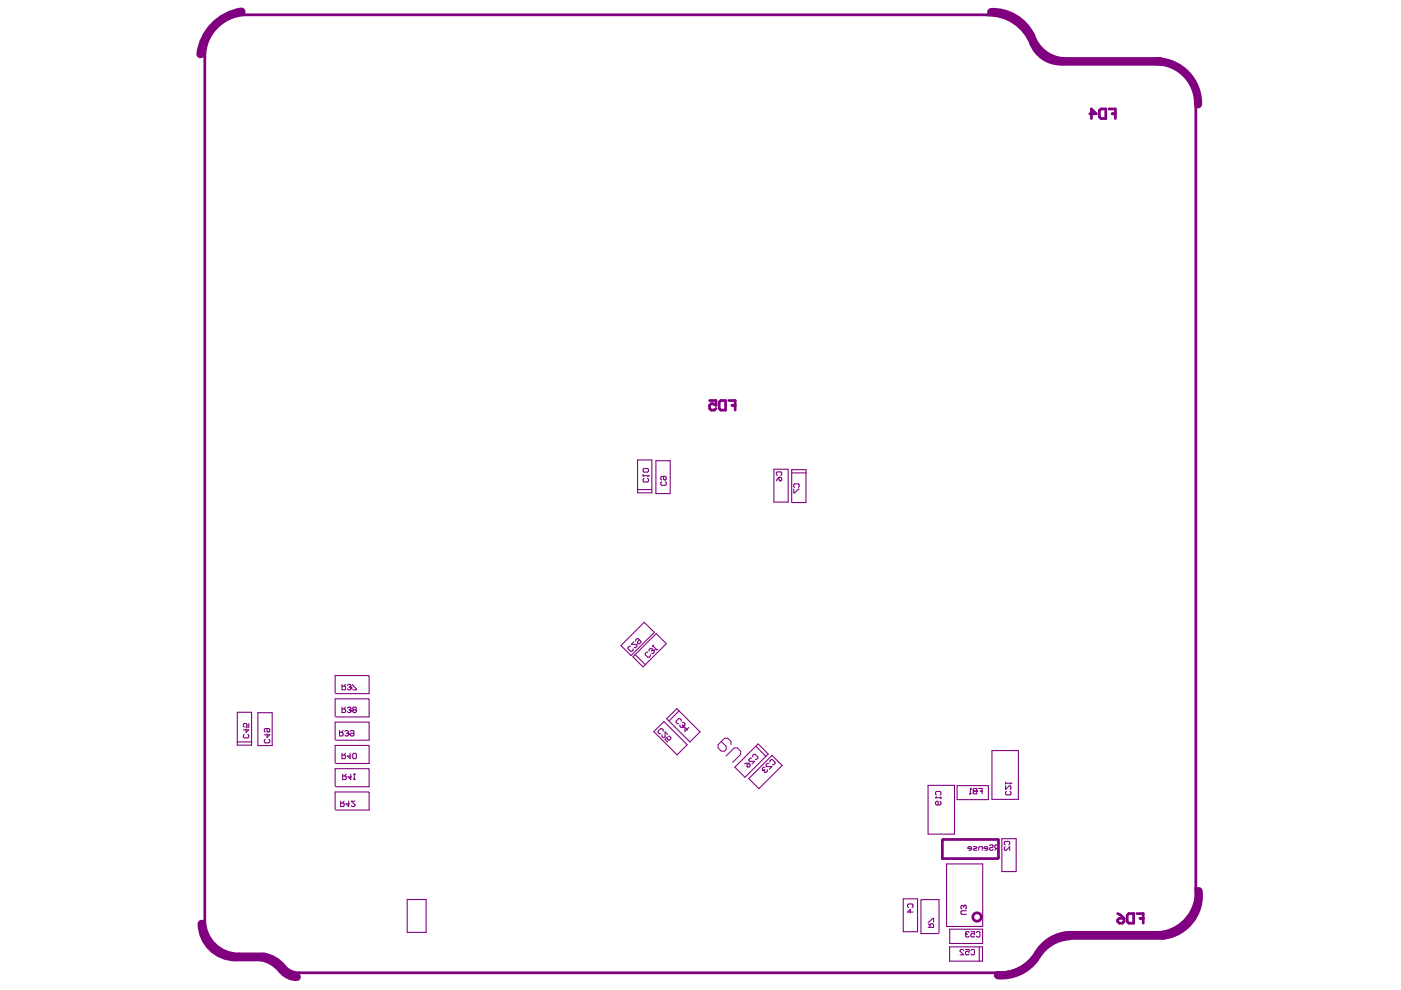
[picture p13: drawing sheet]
<svg xmlns="http://www.w3.org/2000/svg" width="297mm" height="210mm" viewBox="0 0 297 210" stroke-linecap="round" stroke-linejoin="round" font-family="sans-serif">
<g fill="none" stroke="#800080" stroke-width=".23">
<path d="M135.2 97.5h3v7h-3zM136.4 99.5l.1-.2h.8l.2 .2v.4l-.2 .2h-.8l-.1-.2zM139.1 97.7h3v7h-3zM164.1 99.5h3v7h-3zM167.9 99.6h3v6.9h-3zM135.1 103.8h3.1M136.4 100.7v.4M136.4 100.9h1.1M136.5 101.4l-.1 .2v.4l.1 .2h.8l.2-.2v-.4l-.2-.2M137.5 100.9h.1M137.5 100.9l-.2 .2M140.3 102.1l-.2 .2v.4l.2 .2h.8l.1-.2v-.4l-.1-.2"/>
<path d="M140.7 101v.6l.2 .2 .3-.2v-.4l-.1-.2h-.8l-.2 .2v.4l.2 .2M164.8 100.8l-.2-.2v-.4l.2-.1h.7l.2 .1v.4l-.2 .2M165.2 101.2h.3l.2 .2v.4l-.2 .2-.3-.2zM165.2 101.2l-.6 .8M167.9 100.3h3M168.3 103.7v.8l1.1-.8M168.5 103.3l-.2-.1v-.4l.2-.2h.7l.2 .2v.4l-.2 .1M131.7 136.9l4.9-5 2.1 2.2-4.9 4.9zM133.7 137h-.3l-.2 .3v.3l.5 .5h.3l.2-.3v-.2M134.2 139.3l4.9-5 2.2 2.2-5 4.9zM134.4 136.1l-.6 .5h1.1l.1 .2v.2l-.2 .3h-.3M134.6 138.7l2.2 2.2"/>
<path d="M135.6 135.7l-.4 .4v.3l.4 .1 .3-.3v-.3l-.6-.5h-.3l-.2 .3v.2M137.3 138.3h-.2l-.3 .3v.2l.5 .6h.3l.3-.3v-.3M138.3 137.9l-.1-.4h-.3l-.3 .2v.3M138.3 137.9h.3M138.3 137.9l-.1 .1M138.4 136.9l.8 .8M138.6 137.9h.1M138.6 137.9l.1 .4-.3 .3h-.2M138.6 136.8l-.3 .3M139 137.7h.2M139.2 137.7h.1M50.3 157.3h3"/>
<path d="M50.3 151h3v7h-3zM51.8 155.7l-.2 .2v.4l.2 .1h.8l.1-.1v-.4l-.1-.2M52.2 154.5v.8l.5-.6h-1.1M52.7 153.4v.8h-.5l.2-.6-.2-.2h-.4l-.2 .2v.4l.2 .2M54.7 151.1h3v7h-3zM56.2 156.7l-.1 .2v.4l.1 .2h.8l.2-.2v-.4l-.2-.2M56.6 154.5v.5l.2 .2 .4-.2v-.3l-.2-.2h-.8l-.1 .2v.3l.1 .2M56.6 155.6v.8l.6-.6h-1.1M71.1 147v-3.8h7l.2 .2v3.7h-7.1M71.1 151.9v-3.7h7l.2 .1v3.7h-7.1M71.1 156.8v-3.7h7l.2 .1v3.7h-7.1M72 154.9v1.1h.6l.1-.2v-.3l-.1-.2h-.6"/>
<path d="M72.5 145.1v1.2h.6l.2-.2v-.4l-.2-.2h-.6M72.5 149.9v1.2h.6l.2-.2v-.4l-.2-.2h-.6M72.5 159.7v1.2h.6l.2-.2v-.4l-.2-.2h-.6M72.7 154.9l-.3 .4M73.1 155.1l.2-.2h.4l.2 .2-.2 .4M73.3 159.7l-.4 .4M73.3 149.9l-.4 .4M73.3 145.1l-.4 .4M73.5 155.5h.2M73.7 145.3l.1-.2h.4l.2 .2-.2 .4M73.7 150.1l.1-.2h.4l.2 .2-.2 .4M73.7 155.5l.2 .2"/>
<path d="M73.9 155.7h.1M73.9 155.7l-.2 .3h-.4l-.2-.2M74 150.5h.2M74 145.7h.2M74.2 159.7v1.2l-.5-.6h.7M74.2 150.5l.2 .2M74.2 145.7l.2 .2M74.3 155.1l.2-.2h.3l.2 .2v.7l-.2 .2h-.3l-.2-.3 .2-.2h.5M74.4 150.7h.1M74.4 145.9h.1M74.4 150.7l-.2 .4h-.4l-.1-.2M74.4 145.9l-.2 .4h-.4l-.1-.2"/>
<path d="M74.8 159.9l.2-.2h.4l.2 .2v.8l-.2 .2h-.4l-.2-.2zM74.8 145.1v.2l.8 .8v.2h-.8M75 150.5l-.2-.2 .2-.4h.4l.2 .2-.2 .4M75 150.5l-.2 .2 .2 .4h.4l.2-.2-.2-.4M75 150.5h.4M138.6 155.1l2.2-2.1 4.9 4.9-2.1 2.2zM140.6 155v-.2l-.3-.3h-.2l-.6 .5v.3l.3 .3h.3M141.3 152.4l2.2-2.2 4.9 5-2.1 2.1zM141.5 155.7l-.5-.5v1l-.4 .2-.3-.3v-.3M141.7 156.1h.3l.2 .3v.2l-.2 .3h-.3l-.3-.5-.4 .4 .5 .5M144 150.7l-2.1 2.1M144.2 153.7v.3l.2 .2 .4-.1"/>
<path d="M144.4 152.9v-.3l-.2-.2h-.3l-.6 .5v.3l.3 .2h.3M144.7 153.2h.3l.2 .2-.1 .4h-.3M144.7 153.7l.1 .1M144.8 154.1h.1M144.8 153.8v.3M146 154.2l-.8 .8v-.8l.6 .6M160.3 158.3l2.1 2.1M71.1 161.8v-3.8h7l.2 .2v3.7h-7.1M71.1 166.7v-3.7h7l.2 .1v3.7h-7.1M71.1 171.6v-3.7h7l.2 .1v3.7h-7.1M72.2 169.9v1.1h.6l.2-.2v-.4l-.2-.2h-.6M72.6 164.1v1.2h.6l.2-.2v-.4l-.2-.2h-.6"/>
<path d="M73 169.9l-.4 .3M73.4 164.1l-.4 .4M73.9 169.9v1.1l-.5-.6h.7M74.4 164.1v1.2l-.6-.6h.8M74.9 164.1h.4M74.9 165.1l.2 .2M75.1 165.3h.1M75.1 164.1v1.2M75.3 169.9h-.8l.8 .7v.2l-.2 .2h-.4l-.2-.2M155.8 162.7l4.9-5 2.2 2.2-5 4.9zM158.4 162.2l.4-.4 .3 .3v.3l-.3 .2h-.3zM158.8 165.1l4.9-4.9 2.1 2.1-4.9 4.9z"/>
<path d="M158.8 161.8l-1 .2M159.3 160.7h-.2l-.3 .3v.3l.1 .1h1.1l-.5 .6M159.6 160.5v-.3l.3-.3h.2l.6 .6v.2l-.3 .3h-.3M161.8 163.3h.1M161.8 163.3h.2M162.2 162.7h-.3l-.3 .2 .2 .4M162.2 163.2l-.2 .1M162.7 163.2v.3l-.3 .2-.4-.1v-.3M163 161.9h-.3l-.3 .2v.3l.2 .1h1l-.5 .6M163.2 161.6v-.3l.3-.2h.3l.5 .5v.3l-.2 .2h-.3M196.7 166.5h5.7v10.4h-5.6v-10.3M198.3 169.1h.1"/>
<path d="M198.3 169.1h1.2M198.5 168.6l-.2-.2v-.4l.2-.2h.8l.2 .2v.4l-.2 .2M198.5 168.9l-.2 .2M199.3 169.9l.2 .2v.4l-.2 .2h-.8l-.2-.2v-.4l.4-.2 .2 .2v.6M199.5 168.9v.4M202.9 166.6h6.7v2.9h-6.7zM205.6 168.3h.3M205.8 167.2h.1M205.8 167.2v1.1M205.8 167.2l.1 .2M206 179.9h-.8l.2-.4h.4l.2 .2v.4l-.2 .2h-.4M206.3 167.4l.2-.2h.6v1.1h-.6l-.2-.2 .2-.4z"/>
<path d="M206.4 179.5h.5l.2 .2-.7 .4 .2 .2h.5M206.5 167.7h.6M207.1 167.7h.1M207.5 167.2h.7v1.1M207.8 167.7h.4M209.4 179.9h-.8l.2-.4h.4l.2 .2v.4l-.2 .2h-.4M209.8 179.3l.2-.2h.4l.2 .4-.2 .2h-.4l-.2 .4 .2 .2h.4l.2-.2M211.3 179.9l-.4 .4M211.7 179.9h-.6l-.2-.2v-.4l.2-.2h.6v1.2M212.4 177.8h3v7h-3zM213.1 179.2l-.2-.2v-.4l.2-.2h.8l.2 .2v.4l-.2 .2M213.1 179.5l-.2 .2v.4l.2 .2h.2l.8-.8v.8"/>
<path d="M213.2 166.6v.8l.8-.8 .3 .2v.4l-.2 .2M213.2 165.9v.4M213.2 166.1h1.1M213.4 167.8l-.2 .2v.3l.2 .2h.7l.2-.2v-.3l-.2-.2M214.3 166.1h.1M214.3 166.1l-.2 .2M215.9 169.4v-10.3h-5.6v10.4h5.7M86.3 190.7h4v7h-4zM191.5 190.6h3v6.9h-3zM192.6 192.4l-.2-.2v-.3l.2-.2h.8l.2 .2v.3l-.2 .2M193.6 193.4h-1.2l.6-.6v.8M196.8 196.6h1.1v-.5l-.2-.2h-.3l-.2 .2v.5"/>
<path d="M196.8 195.5h.2l.7-.8h.2v.8M196.8 195.9l.4 .3M199.1 197.8v-7.1h-3.7l-.1 .2v7h3.7M200.7 183.2h7.7v13.2h-7.7zM201.4 197h6.9v3h-6.9zM204.3 192.2l-.2-.2-.4 .2v.3l.2 .2M204.3 192.2v.1M204.5 192h.1M204.5 192l.4 .2v.3l-.2 .2M204.5 192l-.2 .2M204.7 197.9h.1M204.7 197.9l.2 .2"/>
<path d="M204.9 193.1h-1l-.2 .2v.4l.2 .2h1M204.9 198.1l-.2 .2 .2 .4h.4l.2-.2M204.9 198.1h.2M205.5 197.7l-.2-.2h-.4l-.2 .4M205.9 197.5h.7v.6l-.6-.2-.1 .2v.4l.1 .2h.4l.2-.2M207 197.7l.2-.2h.4l.2 .2v.8l-.2 .2h-.4l-.2-.2M207.5 180.3v-.6l.2-.2h.6v.8M201.3 200.8h7v3h-7zM204.3 201.5l-.2-.2h-.4l-.1 .2v.2l.7 .7h-.7M204.7 201.3h.8v.6l-.4-.2-.4 .2v.4l.2 .1h.4l.2-.1M205.8 201.5l.2-.2h.4l.2 .2v.8l-.2 .1h-.4l-.2-.1M207.6 200.8v3"/>
</g>
<g fill="none" stroke="#800080" stroke-width=".58">
<path d="M43.4 12v183.2a7.1 7.1 0 0 0 7.2 7h5.3a7.6 7.6 0 0 1 4.9 3.1l.5 .4a3.9 3.9 0 0 0 2.1 .6h149.5M52.1 3.1a8.9 8.9 0 0 0-8.7 9.1M52.2 3.1h157.4M209.5 3.2a9.6 9.6 0 0 1 9.1 6.3M218.6 9.3a6.8 6.8 0 0 0 6.2 4.3h21.7a7.3 7.3 0 0 1 7.1 7.4M231.1 24.1h1.3l-1-1v2M233.1 23.4l.3-.3h1v2h-1l-.3-.3zM235.1 23.1h1.4v2M235.8 24.1h.7M253.5 20.8v167.8M150.4 84.9h1.4v1l-.7-.3h-.3l-.4 .3v.7l.4 .4h.7l.3-.4M152.5 85.3l.3-.4h1v2.1h-1l-.3-.4z"/>
<path d="M154.5 84.9h1.4v2.1M155.2 85.9h.7M199.8 178.2l.2-.2h11.6l.1 .1v3.8l-.2 .1h-11.7zM237 195.1l.3-.4h1v.7l-.3 .3h-.7l-.3-.3zM237 193.7l.6 .3 .7 .7M239 194l.3-.3h1v2h-1l-.3-.3zM241 193.7h1.4v2M241.7 194.7h.7M246.2 197.7h-19.7a9.1 9.1 0 0 0-7.4 5 8.9 8.9 0 0 1-7.9 3.5M253.5 188.2a8.5 8.5 0 0 1-7.5 9.5"/>
<circle cx="207.2" cy="194.4" r=".89"/>
</g>
<path d="M152.9 157.2l1.1 1v.7l-.4 .4h-.7l-.7-.7v-.7l1.4-1.4h.7l.7 .7v.7M154 160.3l1.7-1.7h.7l.6 .7v.6l-1.7 1.8" fill="none" stroke="#800080" stroke-width=".21"/>
<path d="M51.2 2.5a10.4 10.4 0 0 0-8.7 9M210.2 2.6a9 9 0 0 1 8.4 4.9M218.6 7.6a7.7 7.7 0 0 0 6.9 5.4h20.5M245.3 13a8.9 8.9 0 0 1 8.7 9.1M42.8 195.9a7.1 7.1 0 0 0 7.2 7.1h5.3a7 7 0 0 1 4.5 2.6M226.6 198.5a8.7 8.7 0 0 0-6.8 4.2M254.1 188.9a8.5 8.5 0 0 1-7.6 9.5h-19.7M60 205.8a3.9 3.9 0 0 0 2.9 1.3M219.6 203.1a8.9 8.9 0 0 1-8 3.7" fill="none" stroke="#800080" stroke-width="1.7"/>
</svg>
